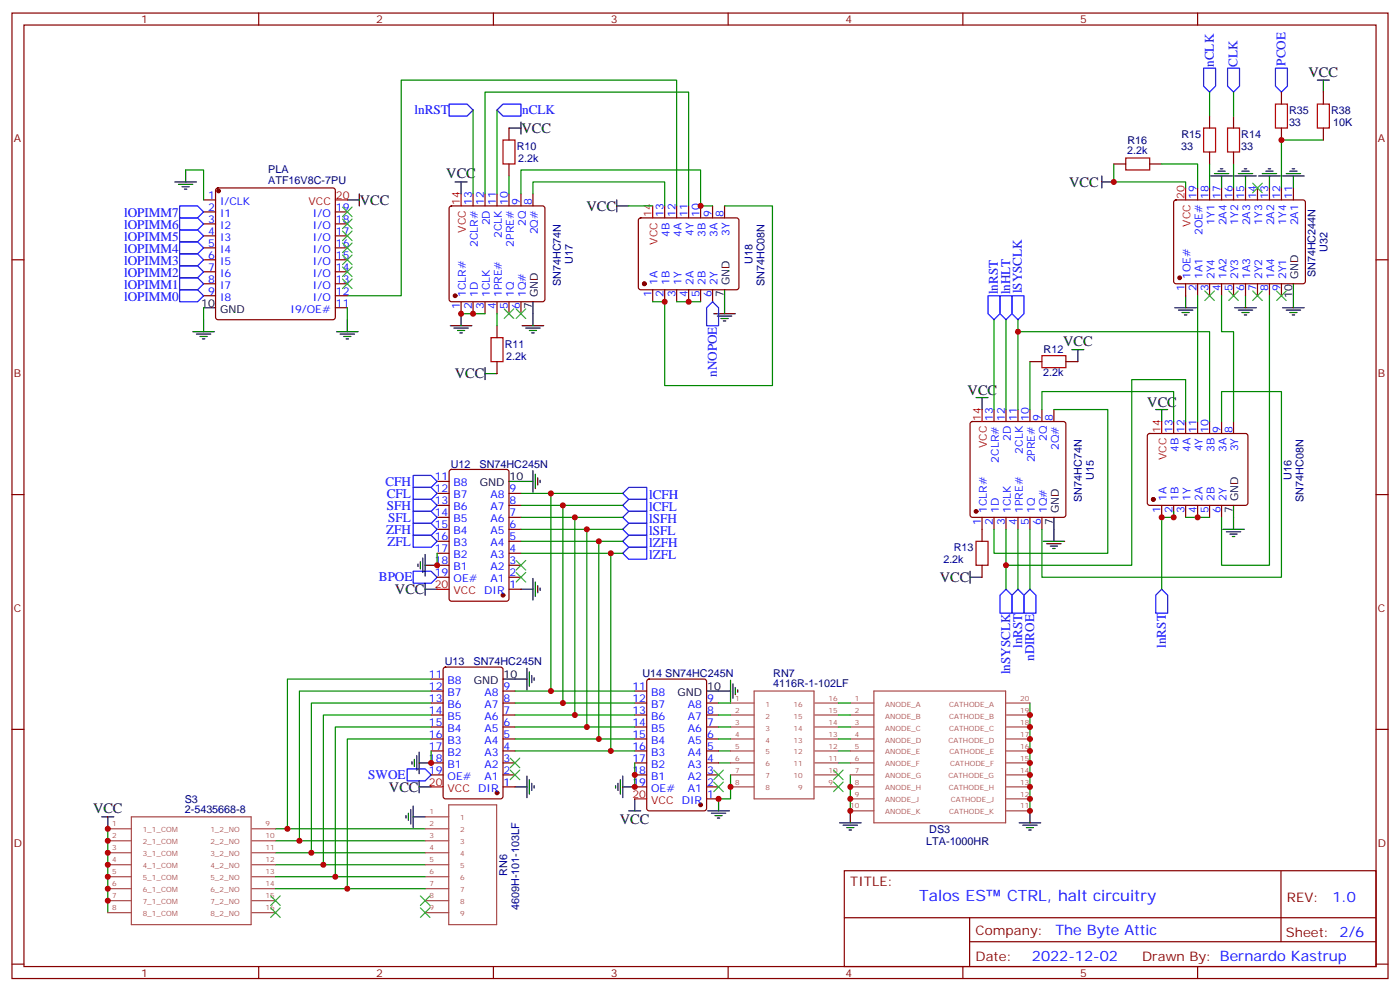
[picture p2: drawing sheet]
<svg xmlns="http://www.w3.org/2000/svg" width="412mm" height="292mm" viewBox="0 0 412 292" stroke-linecap="round" stroke-linejoin="round" font-family="sans-serif">
<defs><g id="words">
<g font-size="4.6" fill="#00f">
<text x="270.8" y="265.5">Talos ES</text>
<text x="296.6" y="265.5">CTRL, halt circuitry</text>
</g>
<g font-size="4.2">
<text x="385.5" y="22.5">VCC</text>
<text x="153.6" y="39.1">VCC</text>
<text x="131.5" y="52.5">VCC</text>
<text x="314.9" y="55">VCC</text>
<text x="106" y="60.3">VCC</text>
<text x="172.8" y="62.1">VCC</text>
<text x="313.1" y="101.9">VCC</text>
<text x="134" y="111.5">VCC</text>
<text x="285" y="116.4">VCC</text>
<text x="338" y="119.9">VCC</text>
<text x="276.9" y="171.4">VCC</text>
<text x="116.3" y="175">VCC</text>
<text x="114.6" y="233.2">VCC</text>
<text x="27.4" y="239.5">VCC</text>
<text x="182.6" y="242.8">VCC</text>
</g>
<g font-size="4.2" fill="#00f">
<text x="392.5" y="265.7">1.0</text>
<text x="310.9" y="275.3">The Byte Attic</text>
<text x="304" y="283.1">2022-12-02</text>
</g>
<g font-size="3.9" fill="#00f">
<text x="357.5" y="19.7" transform="rotate(-90 357.5 19.7)">nCLK</text>
<text x="364.6" y="19.7" transform="rotate(-90 364.6 19.7)">CLK</text>
<text x="378.6" y="19.4" transform="rotate(-90 378.6 19.4)">PCOE</text>
<text x="122.1" y="33.7">lnRST</text>
<text x="153.8" y="33.6">nCLK</text>
<text x="36.5" y="64">lOPIMM7</text>
<text x="36.5" y="71">lOPIMM5</text>
<text x="36.5" y="67.5">lOPIMM6</text>
<text x="36.5" y="74.6">lOPIMM4</text>
<text x="36.5" y="81.6">lOPIMM2</text>
<text x="36.5" y="78.1">lOPIMM3</text>
<text x="36.5" y="88.7">lOPIMM0</text>
<text x="36.5" y="85.1">lOPIMM1</text>
<text x="294" y="86.7" transform="rotate(-90 294 86.7)">lnRST</text>
<text x="297.5" y="86.7" transform="rotate(-90 297.5 86.7)">lnHLT</text>
<text x="301" y="86.4" transform="rotate(-90 301 86.4)">lSYSCLK</text>
<text x="211.2" y="111" transform="rotate(-90 211.2 111)">nNOPOE</text>
<text x="113.5" y="143">CFH</text>
<text x="113.9" y="146.6">CFL</text>
<text x="191.2" y="147">lCFH</text>
<text x="113.9" y="150.1">SFH</text>
<text x="114.4" y="153.6">SFL</text>
<text x="191.2" y="150.5">lCFL</text>
<text x="191.2" y="154">lSFH</text>
<text x="113.7" y="157.2">ZFH</text>
<text x="114.1" y="160.7">ZFL</text>
<text x="191.2" y="161.1">lZFH</text>
<text x="191.2" y="157.6">lSFL</text>
<text x="191.2" y="164.6">lZFL</text>
<text x="111.6" y="171.2">BPOE</text>
<text x="301.1" y="190.8" transform="rotate(-90 301.1 190.8)">lnRST</text>
<text x="343.5" y="190.8" transform="rotate(-90 343.5 190.8)">lnRST</text>
<text x="304.6" y="194.7" transform="rotate(-90 304.6 194.7)">nDIROE</text>
<text x="297.6" y="198.6" transform="rotate(-90 297.6 198.6)">lnSYSCLK</text>
<text x="108.5" y="229.4">SWOE</text>
</g>
<g font-size="3.9" fill="#800">
<text x="250.5" y="261">TITLE:</text>
<text x="379.1" y="265.7">REV:</text>
<text x="287.4" y="275.2">Company:</text>
<text x="378.7" y="275.8">Sheet: 2/6</text>
<text x="287.4" y="282.9">Date:</text>
<text x="336.4" y="283">Drawn By: Bernardo Kastrup</text>
</g>
<g font-size="3.2" fill="#800">
<text x="41.6" y="6.8">1</text>
<text x="110.8" y="6.8">2</text>
<text x="179.9" y="6.8">3</text>
<text x="249.1" y="6.8">4</text>
<text x="318.2" y="6.8">5</text>
<text x="4.1" y="41.9">A</text>
<text x="405.9" y="41.9">A</text>
<text x="4.1" y="111.1">B</text>
<text x="405.9" y="111.1">B</text>
<text x="4.1" y="180.2">C</text>
<text x="405.9" y="180.2">C</text>
<text x="4.1" y="249.4">D</text>
<text x="405.9" y="249.4">D</text>
<text x="41.6" y="287.7">1</text>
<text x="110.8" y="287.7">2</text>
<text x="179.9" y="287.7">3</text>
<text x="249.1" y="287.7">4</text>
<text x="318.2" y="287.7">5</text>
</g>
<g font-size="3.2" fill="#000080">
<text x="379.7" y="33.6">R35</text>
<text x="392.1" y="33.6">R38</text>
<text x="348" y="40.7">R15</text>
<text x="365.6" y="40.7">R14</text>
<text x="379.7" y="37.2">33</text>
<text x="392.7" y="37.2">10K</text>
<text x="152.2" y="44.2">R10</text>
<text x="152.6" y="47.7">2.2k</text>
<text x="332" y="45.5">2.2k</text>
<text x="332.1" y="42.3">R16</text>
<text x="348" y="44.2">33</text>
<text x="365.6" y="44.2">33</text>
<text x="79" y="51">PLA</text>
<text x="79" y="54.2">ATF16V8C-7PU</text>
<text x="168.7" y="77.8" transform="rotate(-90 168.7 77.8)">U17</text>
<text x="221.7" y="77.8" transform="rotate(-90 221.7 77.8)">U18</text>
<text x="391" y="74.2" transform="rotate(-90 391 74.2)">U32</text>
<text x="387.5" y="81.7" transform="rotate(-90 387.5 81.7)">SN74HC244N</text>
<text x="165.2" y="84.3" transform="rotate(-90 165.2 84.3)">SN74HC74N</text>
<text x="225.2" y="84.3" transform="rotate(-90 225.2 84.3)">SN74HC08N</text>
<text x="148.7" y="102.4">R11</text>
<text x="149.1" y="106">2.2k</text>
<text x="307.4" y="104.1">R12</text>
<text x="307.3" y="110.7">2.2k</text>
<text x="132.8" y="137.7">U12</text>
<text x="141.3" y="137.7">SN74HC245N</text>
<text x="322.2" y="141.3" transform="rotate(-90 322.2 141.3)">U15</text>
<text x="380.4" y="141.3" transform="rotate(-90 380.4 141.3)">U16</text>
<text x="318.6" y="147.8" transform="rotate(-90 318.6 147.8)">SN74HC74N</text>
<text x="384" y="147.8" transform="rotate(-90 384 147.8)">SN74HC08N</text>
<text x="277.9" y="165.9">2.2k</text>
<text x="281" y="162.4">R13</text>
<text x="131" y="195.9">U13</text>
<text x="139.5" y="195.9">SN74HC245N</text>
<text x="189.2" y="199.4">U14 SN74HC245N</text>
<text x="227.8" y="202.5">4116R-1-102LF</text>
<text x="227.8" y="199.3">RN7</text>
<text x="54.4" y="239.5">2-5435668-8</text>
<text x="54.4" y="236.4">S3</text>
<text x="273.7" y="245.3">DS3</text>
<text x="272.9" y="248.8">LTA-1000HR</text>
<text x="149.4" y="258" transform="rotate(-90 149.4 258)">RN6</text>
<text x="152.9" y="268" transform="rotate(-90 152.9 268)">4609H-101-103LF</text>
</g>
<g font-size="3.2" fill="#00f">
<text x="61.3" y="58.5">1</text>
<text x="352.4" y="58.7" transform="rotate(-90 352.4 58.7)">19</text>
<text x="356" y="58.7" transform="rotate(-90 356 58.7)">18</text>
<text x="359.5" y="58.7" transform="rotate(-90 359.5 58.7)">17</text>
<text x="363" y="58.7" transform="rotate(-90 363 58.7)">16</text>
<text x="366.5" y="58.7" transform="rotate(-90 366.5 58.7)">15</text>
<text x="370.1" y="58.7" transform="rotate(-90 370.1 58.7)">14</text>
<text x="373.6" y="58.7" transform="rotate(-90 373.6 58.7)">13</text>
<text x="377.1" y="58.7" transform="rotate(-90 377.1 58.7)">12</text>
<text x="380.6" y="58.7" transform="rotate(-90 380.6 58.7)">11</text>
<text x="61.3" y="65.6">3</text>
<text x="61.3" y="62.1">2</text>
<text x="64.8" y="63.8">I1</text>
<text x="64.8" y="60.3">I/CLK</text>
<text x="92.2" y="63.8">I/O</text>
<text x="99" y="62.1">19</text>
<text x="99" y="65.6">18</text>
<text x="139" y="60.5" transform="rotate(-90 139 60.5)">13</text>
<text x="142.5" y="60.5" transform="rotate(-90 142.5 60.5)">12</text>
<text x="146" y="60.5" transform="rotate(-90 146 60.5)">11</text>
<text x="149.6" y="60.5" transform="rotate(-90 149.6 60.5)">10</text>
<text x="153.1" y="60.5" transform="rotate(-90 153.1 60.5)">9</text>
<text x="156.6" y="60.5" transform="rotate(-90 156.6 60.5)">8</text>
<text x="195.4" y="64" transform="rotate(-90 195.4 64)">13</text>
<text x="199" y="64" transform="rotate(-90 199 64)">12</text>
<text x="202.5" y="64" transform="rotate(-90 202.5 64)">11</text>
<text x="206" y="64" transform="rotate(-90 206 64)">10</text>
<text x="209.5" y="64" transform="rotate(-90 209.5 64)">9</text>
<text x="213.1" y="64" transform="rotate(-90 213.1 64)">8</text>
<text x="61.3" y="69.1">4</text>
<text x="64.8" y="70.9">I3</text>
<text x="64.8" y="67.3">I2</text>
<text x="92.2" y="67.3">I/O</text>
<text x="92.2" y="70.9">I/O</text>
<text x="99" y="69.1">17</text>
<text x="144.3" y="66.4" transform="rotate(-90 144.3 66.4)">2D</text>
<text x="147.8" y="70.1" transform="rotate(-90 147.8 70.1)">2CLK</text>
<text x="154.9" y="66.5" transform="rotate(-90 154.9 66.5)">2Q</text>
<text x="158.4" y="69.1" transform="rotate(-90 158.4 69.1)">2Q#</text>
<text x="197.2" y="69.7" transform="rotate(-90 197.2 69.7)">4B</text>
<text x="200.7" y="69.7" transform="rotate(-90 200.7 69.7)">4A</text>
<text x="204.3" y="69.4" transform="rotate(-90 204.3 69.4)">4Y</text>
<text x="207.8" y="69.7" transform="rotate(-90 207.8 69.7)">3B</text>
<text x="211.3" y="69.7" transform="rotate(-90 211.3 69.7)">3A</text>
<text x="214.8" y="69.4" transform="rotate(-90 214.8 69.4)">3Y</text>
<text x="354.2" y="69.3" transform="rotate(-90 354.2 69.3)">2OE#</text>
<text x="357.7" y="66.2" transform="rotate(-90 357.7 66.2)">1Y1</text>
<text x="361.2" y="66.4" transform="rotate(-90 361.2 66.4)">2A4</text>
<text x="364.8" y="66.2" transform="rotate(-90 364.8 66.2)">1Y2</text>
<text x="368.3" y="66.4" transform="rotate(-90 368.3 66.4)">2A3</text>
<text x="371.8" y="66.2" transform="rotate(-90 371.8 66.2)">1Y3</text>
<text x="375.4" y="66.4" transform="rotate(-90 375.4 66.4)">2A2</text>
<text x="378.9" y="66.2" transform="rotate(-90 378.9 66.2)">1Y4</text>
<text x="382.4" y="66.4" transform="rotate(-90 382.4 66.4)">2A1</text>
<text x="61.3" y="76.2">6</text>
<text x="61.3" y="72.6">5</text>
<text x="64.8" y="77.9">I5</text>
<text x="64.8" y="74.4">I4</text>
<text x="92.2" y="74.4">I/O</text>
<text x="92.2" y="77.9">I/O</text>
<text x="99" y="72.6">16</text>
<text x="99" y="76.2">15</text>
<text x="140.8" y="72.7" transform="rotate(-90 140.8 72.7)">2CLR#</text>
<text x="151.3" y="72.7" transform="rotate(-90 151.3 72.7)">2PRE#</text>
<text x="61.3" y="83.2">8</text>
<text x="61.3" y="79.7">7</text>
<text x="64.8" y="81.5">I6</text>
<text x="92.2" y="81.5">I/O</text>
<text x="99" y="79.7">14</text>
<text x="99" y="83.2">13</text>
<text x="350.7" y="82.3" transform="rotate(-90 350.7 82.3)">1OE#</text>
<text x="354.2" y="82.3" transform="rotate(-90 354.2 82.3)">1A1</text>
<text x="357.7" y="82.3" transform="rotate(-90 357.7 82.3)">2Y4</text>
<text x="361.2" y="82.3" transform="rotate(-90 361.2 82.3)">1A2</text>
<text x="364.8" y="82.3" transform="rotate(-90 364.8 82.3)">2Y3</text>
<text x="368.3" y="82.3" transform="rotate(-90 368.3 82.3)">1A3</text>
<text x="371.8" y="82.3" transform="rotate(-90 371.8 82.3)">2Y2</text>
<text x="375.4" y="82.3" transform="rotate(-90 375.4 82.3)">1A4</text>
<text x="378.9" y="82.3" transform="rotate(-90 378.9 82.3)">2Y1</text>
<text x="61.3" y="86.7">9</text>
<text x="64.8" y="88.5">I8</text>
<text x="64.8" y="85">I7</text>
<text x="92.2" y="85">I/O</text>
<text x="92.2" y="88.5">I/O</text>
<text x="99" y="86.7">12</text>
<text x="137.2" y="87.6" transform="rotate(-90 137.2 87.6)">1CLR#</text>
<text x="140.8" y="87.6" transform="rotate(-90 140.8 87.6)">1D</text>
<text x="144.3" y="87.6" transform="rotate(-90 144.3 87.6)">1CLK</text>
<text x="147.8" y="87.6" transform="rotate(-90 147.8 87.6)">1PRE#</text>
<text x="151.3" y="87.6" transform="rotate(-90 151.3 87.6)">1Q</text>
<text x="154.9" y="87.6" transform="rotate(-90 154.9 87.6)">1Q#</text>
<text x="191.9" y="87.5" transform="rotate(-90 191.9 87.5)">1</text>
<text x="193.7" y="84" transform="rotate(-90 193.7 84)">1A</text>
<text x="195.4" y="87.5" transform="rotate(-90 195.4 87.5)">2</text>
<text x="197.2" y="84" transform="rotate(-90 197.2 84)">1B</text>
<text x="199" y="87.5" transform="rotate(-90 199 87.5)">3</text>
<text x="200.7" y="84" transform="rotate(-90 200.7 84)">1Y</text>
<text x="202.5" y="87.5" transform="rotate(-90 202.5 87.5)">4</text>
<text x="204.3" y="84" transform="rotate(-90 204.3 84)">2A</text>
<text x="206" y="87.5" transform="rotate(-90 206 87.5)">5</text>
<text x="207.8" y="84" transform="rotate(-90 207.8 84)">2B</text>
<text x="209.5" y="87.5" transform="rotate(-90 209.5 87.5)">6</text>
<text x="211.3" y="84" transform="rotate(-90 211.3 84)">2Y</text>
<text x="348.9" y="85.8" transform="rotate(-90 348.9 85.8)">1</text>
<text x="352.4" y="85.8" transform="rotate(-90 352.4 85.8)">2</text>
<text x="356" y="85.8" transform="rotate(-90 356 85.8)">3</text>
<text x="359.5" y="85.8" transform="rotate(-90 359.5 85.8)">4</text>
<text x="363" y="85.8" transform="rotate(-90 363 85.8)">5</text>
<text x="366.5" y="85.8" transform="rotate(-90 366.5 85.8)">6</text>
<text x="370.1" y="85.8" transform="rotate(-90 370.1 85.8)">7</text>
<text x="373.6" y="85.8" transform="rotate(-90 373.6 85.8)">8</text>
<text x="377.1" y="85.8" transform="rotate(-90 377.1 85.8)">9</text>
<text x="85.6" y="92">I9/OE#</text>
<text x="99" y="90.3">11</text>
<text x="135.5" y="91.1" transform="rotate(-90 135.5 91.1)">1</text>
<text x="139" y="91.1" transform="rotate(-90 139 91.1)">2</text>
<text x="142.5" y="91.1" transform="rotate(-90 142.5 91.1)">3</text>
<text x="146" y="91.1" transform="rotate(-90 146 91.1)">4</text>
<text x="149.6" y="91.1" transform="rotate(-90 149.6 91.1)">5</text>
<text x="153.1" y="91.1" transform="rotate(-90 153.1 91.1)">6</text>
<text x="292.5" y="124" transform="rotate(-90 292.5 124)">13</text>
<text x="296" y="124" transform="rotate(-90 296 124)">12</text>
<text x="299.5" y="124" transform="rotate(-90 299.5 124)">11</text>
<text x="303" y="124" transform="rotate(-90 303 124)">10</text>
<text x="306.6" y="124" transform="rotate(-90 306.6 124)">9</text>
<text x="310.1" y="124" transform="rotate(-90 310.1 124)">8</text>
<text x="297.7" y="129.9" transform="rotate(-90 297.7 129.9)">2D</text>
<text x="308.3" y="130" transform="rotate(-90 308.3 130)">2Q</text>
<text x="345.4" y="127.5" transform="rotate(-90 345.4 127.5)">13</text>
<text x="348.9" y="127.5" transform="rotate(-90 348.9 127.5)">12</text>
<text x="352.4" y="127.5" transform="rotate(-90 352.4 127.5)">11</text>
<text x="356" y="127.5" transform="rotate(-90 356 127.5)">10</text>
<text x="359.5" y="127.5" transform="rotate(-90 359.5 127.5)">9</text>
<text x="363" y="127.5" transform="rotate(-90 363 127.5)">8</text>
<text x="294.2" y="136.2" transform="rotate(-90 294.2 136.2)">2CLR#</text>
<text x="301.3" y="133.6" transform="rotate(-90 301.3 133.6)">2CLK</text>
<text x="304.8" y="136.2" transform="rotate(-90 304.8 136.2)">2PRE#</text>
<text x="311.9" y="132.6" transform="rotate(-90 311.9 132.6)">2Q#</text>
<text x="347.1" y="133.2" transform="rotate(-90 347.1 133.2)">4B</text>
<text x="350.7" y="133.2" transform="rotate(-90 350.7 133.2)">4A</text>
<text x="354.2" y="132.9" transform="rotate(-90 354.2 132.9)">4Y</text>
<text x="357.7" y="133.2" transform="rotate(-90 357.7 133.2)">3B</text>
<text x="361.2" y="133.2" transform="rotate(-90 361.2 133.2)">3A</text>
<text x="364.8" y="132.9" transform="rotate(-90 364.8 132.9)">3Y</text>
<text x="128.1" y="141.4">11</text>
<text x="133.6" y="143.2">B8</text>
<text x="128.1" y="145">12</text>
<text x="128.1" y="148.5">13</text>
<text x="133.6" y="146.7">B7</text>
<text x="144.4" y="146.7">A8</text>
<text x="150.1" y="148.5">8</text>
<text x="150.1" y="145">9</text>
<text x="343.6" y="147.5" transform="rotate(-90 343.6 147.5)">1A</text>
<text x="347.1" y="147.5" transform="rotate(-90 347.1 147.5)">1B</text>
<text x="350.7" y="147.5" transform="rotate(-90 350.7 147.5)">1Y</text>
<text x="354.2" y="147.5" transform="rotate(-90 354.2 147.5)">2A</text>
<text x="357.7" y="147.5" transform="rotate(-90 357.7 147.5)">2B</text>
<text x="361.2" y="147.5" transform="rotate(-90 361.2 147.5)">2Y</text>
<text x="128.1" y="152">14</text>
<text x="128.1" y="155.5">15</text>
<text x="133.6" y="150.2">B6</text>
<text x="133.6" y="153.8">B5</text>
<text x="144.4" y="153.8">A6</text>
<text x="144.4" y="150.2">A7</text>
<text x="150.1" y="155.5">6</text>
<text x="150.1" y="152">7</text>
<text x="288.9" y="154.6" transform="rotate(-90 288.9 154.6)">1</text>
<text x="290.7" y="151.1" transform="rotate(-90 290.7 151.1)">1CLR#</text>
<text x="292.5" y="154.6" transform="rotate(-90 292.5 154.6)">2</text>
<text x="294.2" y="151.1" transform="rotate(-90 294.2 151.1)">1D</text>
<text x="296" y="154.6" transform="rotate(-90 296 154.6)">3</text>
<text x="297.7" y="151.1" transform="rotate(-90 297.7 151.1)">1CLK</text>
<text x="299.5" y="154.6" transform="rotate(-90 299.5 154.6)">4</text>
<text x="301.3" y="151.1" transform="rotate(-90 301.3 151.1)">1PRE#</text>
<text x="303" y="154.6" transform="rotate(-90 303 154.6)">5</text>
<text x="304.8" y="151.1" transform="rotate(-90 304.8 151.1)">1Q</text>
<text x="306.6" y="154.6" transform="rotate(-90 306.6 154.6)">6</text>
<text x="308.3" y="151.1" transform="rotate(-90 308.3 151.1)">1Q#</text>
<text x="341.8" y="151" transform="rotate(-90 341.8 151)">1</text>
<text x="345.4" y="151" transform="rotate(-90 345.4 151)">2</text>
<text x="348.9" y="151" transform="rotate(-90 348.9 151)">3</text>
<text x="352.4" y="151" transform="rotate(-90 352.4 151)">4</text>
<text x="356" y="151" transform="rotate(-90 356 151)">5</text>
<text x="359.5" y="151" transform="rotate(-90 359.5 151)">6</text>
<text x="128.1" y="159.1">16</text>
<text x="133.6" y="157.3">B4</text>
<text x="133.6" y="160.8">B3</text>
<text x="144.4" y="160.8">A4</text>
<text x="144.4" y="157.3">A5</text>
<text x="150.1" y="159.1">5</text>
<text x="128.1" y="162.6">17</text>
<text x="128.1" y="166.1">18</text>
<text x="133.6" y="164.4">B2</text>
<text x="133.6" y="167.9">B1</text>
<text x="144.4" y="167.9">A2</text>
<text x="144.4" y="164.4">A3</text>
<text x="150.1" y="166.1">3</text>
<text x="150.1" y="162.6">4</text>
<text x="128.1" y="169.7">19</text>
<text x="133.6" y="171.4">OE#</text>
<text x="144.4" y="171.4">A1</text>
<text x="150.1" y="173.2">1</text>
<text x="150.1" y="169.7">2</text>
<text x="142.6" y="174.9">DIR</text>
<text x="126.3" y="199.6">11</text>
<text x="126.3" y="203.2">12</text>
<text x="131.8" y="201.4">B8</text>
<text x="148.3" y="203.2">9</text>
<text x="186.3" y="203.2">11</text>
<text x="126.3" y="206.7">13</text>
<text x="131.8" y="204.9">B7</text>
<text x="131.8" y="208.5">B6</text>
<text x="142.7" y="208.5">A7</text>
<text x="142.7" y="204.9">A8</text>
<text x="148.3" y="206.7">8</text>
<text x="186.3" y="206.7">12</text>
<text x="191.8" y="204.9">B8</text>
<text x="191.8" y="208.5">B7</text>
<text x="202.6" y="208.5">A8</text>
<text x="208.3" y="206.7">9</text>
<text x="126.3" y="210.2">14</text>
<text x="126.3" y="213.7">15</text>
<text x="131.8" y="212">B5</text>
<text x="131.8" y="215.5">B4</text>
<text x="142.7" y="215.5">A5</text>
<text x="142.7" y="212">A6</text>
<text x="148.3" y="213.7">6</text>
<text x="148.3" y="210.2">7</text>
<text x="186.3" y="210.2">13</text>
<text x="186.3" y="213.7">14</text>
<text x="191.8" y="212">B6</text>
<text x="191.8" y="215.5">B5</text>
<text x="202.6" y="215.5">A6</text>
<text x="202.6" y="212">A7</text>
<text x="208.3" y="213.7">7</text>
<text x="208.3" y="210.2">8</text>
<text x="126.3" y="217.3">16</text>
<text x="126.3" y="220.8">17</text>
<text x="131.8" y="219">B3</text>
<text x="142.7" y="219">A4</text>
<text x="148.3" y="220.8">4</text>
<text x="148.3" y="217.3">5</text>
<text x="186.3" y="217.3">15</text>
<text x="186.3" y="220.8">16</text>
<text x="191.8" y="219">B4</text>
<text x="202.6" y="219">A5</text>
<text x="208.3" y="220.8">5</text>
<text x="208.3" y="217.3">6</text>
<text x="126.3" y="224.3">18</text>
<text x="126.3" y="227.9">19</text>
<text x="131.8" y="222.6">B2</text>
<text x="131.8" y="226.1">B1</text>
<text x="142.7" y="226.1">A2</text>
<text x="142.7" y="222.6">A3</text>
<text x="148.3" y="227.9">2</text>
<text x="148.3" y="224.3">3</text>
<text x="186.3" y="224.3">17</text>
<text x="186.3" y="227.9">18</text>
<text x="191.8" y="222.6">B3</text>
<text x="191.8" y="226.1">B2</text>
<text x="202.6" y="226.1">A3</text>
<text x="202.6" y="222.6">A4</text>
<text x="208.3" y="227.9">3</text>
<text x="208.3" y="224.3">4</text>
<text x="131.8" y="229.6">OE#</text>
<text x="140.9" y="233.2">DIR</text>
<text x="142.7" y="229.6">A1</text>
<text x="148.3" y="231.4">1</text>
<text x="186.3" y="231.4">19</text>
<text x="191.8" y="229.6">B1</text>
<text x="191.8" y="233.2">OE#</text>
<text x="202.6" y="233.2">A1</text>
<text x="202.6" y="229.6">A2</text>
<text x="208.3" y="231.4">2</text>
<text x="200.8" y="236.7">DIR</text>
<text x="208.3" y="234.9">1</text>
</g>
<g font-size="3.2" fill="#f00">
<text x="99" y="58.5">20</text>
<text x="348.9" y="58.7" transform="rotate(-90 348.9 58.7)">20</text>
<text x="90.9" y="60.3">VCC</text>
<text x="135.5" y="60.5" transform="rotate(-90 135.5 60.5)">14</text>
<text x="191.9" y="64" transform="rotate(-90 191.9 64)">14</text>
<text x="137.2" y="68.5" transform="rotate(-90 137.2 68.5)">VCC</text>
<text x="350.7" y="66.8" transform="rotate(-90 350.7 66.8)">VCC</text>
<text x="193.7" y="72.1" transform="rotate(-90 193.7 72.1)">VCC</text>
<text x="288.9" y="124" transform="rotate(-90 288.9 124)">14</text>
<text x="341.8" y="127.5" transform="rotate(-90 341.8 127.5)">14</text>
<text x="290.7" y="132" transform="rotate(-90 290.7 132)">VCC</text>
<text x="343.6" y="135.6" transform="rotate(-90 343.6 135.6)">VCC</text>
<text x="128.1" y="173.2">20</text>
<text x="133.6" y="174.9">VCC</text>
<text x="126.3" y="231.4">20</text>
<text x="131.8" y="233.2">VCC</text>
<text x="186.3" y="234.9">20</text>
<text x="191.8" y="236.7">VCC</text>
</g>
<g font-size="3.2">
<text x="382.4" y="82.3" transform="rotate(-90 382.4 82.3)">GND</text>
<text x="158.4" y="87.6" transform="rotate(-90 158.4 87.6)">GND</text>
<text x="213.1" y="87.5" transform="rotate(-90 213.1 87.5)">7</text>
<text x="214.8" y="84" transform="rotate(-90 214.8 84)">GND</text>
<text x="380.6" y="87.8" transform="rotate(-90 380.6 87.8)">10</text>
<text x="59.3" y="90.3">10</text>
<text x="64.8" y="92">GND</text>
<text x="156.6" y="91.1" transform="rotate(-90 156.6 91.1)">7</text>
<text x="141.3" y="143.2">GND</text>
<text x="150.1" y="141.4">10</text>
<text x="364.8" y="147.5" transform="rotate(-90 364.8 147.5)">GND</text>
<text x="310.1" y="154.6" transform="rotate(-90 310.1 154.6)">7</text>
<text x="311.9" y="151.1" transform="rotate(-90 311.9 151.1)">GND</text>
<text x="363" y="151" transform="rotate(-90 363 151)">7</text>
<text x="139.6" y="201.4">GND</text>
<text x="148.3" y="199.6">10</text>
<text x="208.3" y="203.2">10</text>
<text x="199.6" y="204.9">GND</text>
</g>
<g font-size="2.1" fill="#a54b4b">
<text x="216.5" y="206.4">1</text>
<text x="216.5" y="209.9">2</text>
<text x="225.5" y="208.1">1</text>
<text x="233.7" y="208.1">16</text>
<text x="244.1" y="206.4">16</text>
<text x="244.1" y="209.9">15</text>
<text x="251.8" y="206.4">1</text>
<text x="251.8" y="209.9">2</text>
<text x="260.8" y="208.1">ANODE_A</text>
<text x="279.6" y="208.1">CATHODE_A</text>
<text x="300.5" y="206.4">20</text>
<text x="300.5" y="209.9">19</text>
<text x="216.5" y="213.4">3</text>
<text x="225.5" y="211.6">2</text>
<text x="225.5" y="215.1">3</text>
<text x="233.7" y="211.6">15</text>
<text x="233.7" y="215.1">14</text>
<text x="244.1" y="213.4">14</text>
<text x="251.8" y="213.4">3</text>
<text x="260.8" y="211.6">ANODE_B</text>
<text x="260.8" y="215.1">ANODE_C</text>
<text x="279.6" y="215.1">CATHODE_C</text>
<text x="279.6" y="211.6">CATHODE_B</text>
<text x="300.5" y="213.4">18</text>
<text x="216.5" y="216.9">4</text>
<text x="216.5" y="220.5">5</text>
<text x="225.5" y="218.7">4</text>
<text x="233.7" y="218.7">13</text>
<text x="244.1" y="216.9">13</text>
<text x="244.1" y="220.5">12</text>
<text x="251.8" y="216.9">4</text>
<text x="251.8" y="220.5">5</text>
<text x="260.8" y="218.7">ANODE_D</text>
<text x="279.4" y="218.7">CATHODE_D</text>
<text x="300.5" y="216.9">17</text>
<text x="300.5" y="220.5">16</text>
<text x="216.5" y="224">6</text>
<text x="216.5" y="227.5">7</text>
<text x="225.5" y="222.2">5</text>
<text x="225.5" y="225.7">6</text>
<text x="233.7" y="222.2">12</text>
<text x="233.7" y="225.7">11</text>
<text x="244.1" y="224">11</text>
<text x="244.1" y="227.5">10</text>
<text x="251.8" y="224">6</text>
<text x="251.8" y="227.5">7</text>
<text x="260.8" y="222.2">ANODE_E</text>
<text x="260.8" y="225.7">ANODE_F</text>
<text x="279.7" y="222.2">CATHODE_E</text>
<text x="279.9" y="225.7">CATHODE_F</text>
<text x="300.5" y="224">15</text>
<text x="300.5" y="227.5">14</text>
<text x="216.5" y="231">8</text>
<text x="225.5" y="229.3">7</text>
<text x="225.5" y="232.8">8</text>
<text x="233.7" y="229.3">10</text>
<text x="235.1" y="232.8">9</text>
<text x="244.1" y="231">9</text>
<text x="251.8" y="231">8</text>
<text x="260.8" y="229.3">ANODE_G</text>
<text x="260.8" y="232.8">ANODE_H</text>
<text x="279.4" y="229.3">CATHODE_G</text>
<text x="279.5" y="232.8">CATHODE_H</text>
<text x="300.5" y="231">13</text>
<text x="126.6" y="239.9">1</text>
<text x="250.5" y="238.1">10</text>
<text x="251.8" y="234.6">9</text>
<text x="260.8" y="236.3">ANODE_J</text>
<text x="260.8" y="239.8">ANODE_K</text>
<text x="279.6" y="239.8">CATHODE_K</text>
<text x="280.1" y="236.3">CATHODE_J</text>
<text x="300.5" y="234.6">12</text>
<text x="300.5" y="238.1">11</text>
<text x="33.1" y="243.4">1</text>
<text x="42.1" y="245.1">1_1_COM</text>
<text x="62" y="245.1">1_2_NO</text>
<text x="78.2" y="243.4">9</text>
<text x="126.6" y="243.4">2</text>
<text x="135.5" y="241.6">1</text>
<text x="135.5" y="245.1">2</text>
<text x="33.1" y="246.9">2</text>
<text x="33.1" y="250.4">3</text>
<text x="42.1" y="248.7">2_1_COM</text>
<text x="62" y="248.7">2_2_NO</text>
<text x="78.2" y="246.9">10</text>
<text x="78.2" y="250.4">11</text>
<text x="126.6" y="246.9">3</text>
<text x="126.6" y="250.4">4</text>
<text x="135.5" y="248.7">3</text>
<text x="33.1" y="254">4</text>
<text x="33.1" y="257.5">5</text>
<text x="42.1" y="252.2">3_1_COM</text>
<text x="42.1" y="255.7">4_1_COM</text>
<text x="62" y="252.2">3_2_NO</text>
<text x="62" y="255.7">4_2_NO</text>
<text x="78.2" y="254">12</text>
<text x="78.2" y="257.5">13</text>
<text x="126.6" y="254">5</text>
<text x="126.6" y="257.5">6</text>
<text x="135.5" y="252.2">4</text>
<text x="135.5" y="255.7">5</text>
<text x="33.1" y="261">6</text>
<text x="42.1" y="259.2">5_1_COM</text>
<text x="42.1" y="262.8">6_1_COM</text>
<text x="62" y="259.2">5_2_NO</text>
<text x="62" y="262.8">6_2_NO</text>
<text x="78.2" y="261">14</text>
<text x="126.6" y="261">7</text>
<text x="135.5" y="259.2">6</text>
<text x="135.5" y="262.8">7</text>
<text x="33.1" y="264.6">7</text>
<text x="33.1" y="268.1">8</text>
<text x="42.1" y="266.3">7_1_COM</text>
<text x="42.1" y="269.8">8_1_COM</text>
<text x="62" y="266.3">7_2_NO</text>
<text x="62" y="269.8">8_2_NO</text>
<text x="78.2" y="264.6">15</text>
<text x="78.2" y="268.1">16</text>
<text x="126.6" y="264.6">8</text>
<text x="126.6" y="268.1">9</text>
<text x="135.5" y="266.3">8</text>
<text x="135.5" y="269.8">9</text>
</g>
</g></defs>
<g fill="none" stroke="#870000" stroke-width=".35">
<path d="M3.5 3.8h405.4v284.4h-405.4zM7.1 7.4h398.2v277.3h-398.2zM76.2 3.8v3.6M145.3 3.8v3.6M214.5 3.8v3.6M283.6 3.8v3.6M352.8 3.8v3.6M149.9 37.7v3.5M356.3 34.2v3.5M363.4 34.2v3.5M377.5 27.1v3.6M377.5 37.7v3.5"/>
<path d="M389.8 27.1v3.6M389.8 37.7v3.5M60 58.9h3.5M63.7 55.6l.5-.2h33.9l.5 .2 .2 .5v37.4l-.3 .4-.4 .3h-33.9l-.5-.3-.2-.4v-37.4zM139.3 57.1v3.5M142.9 57.1v3.5M146.4 57.1v3.5M149.9 48.3v3.5M149.9 57.1v3.5M153.5 57.1v3.5M157 57.1v3.5M328.1 48.3h3.5"/>
<path d="M338.7 48.3h3.5M346 59.1l.4-.2h37.7l.4 .7v23.5l-.7 .5-37.6-.1-.5-.6v-23.3zM352.8 55.4v3.5M356.3 44.8v3.5M356.3 55.4v3.5M359.8 55.4v3.5M363.4 44.8v3.5M363.4 55.4v3.5M366.9 55.4v3.5M370.4 55.4v3.5M373.9 55.4v3.5M377.5 55.4v3.5"/>
<path d="M381 55.4v3.5M3.5 76.5h3.6M60 76.5h3.5M60 62.4h3.5M60 65.9h3.5M60 69.5h3.5M60 73h3.5M98.8 76.5h3.5M98.8 62.4h3.5M98.8 65.9h3.5M98.8 69.5h3.5M98.8 73h3.5"/>
<path d="M132.5 60.8l.5-.2h26.8l.5 .2 .2 .5v26.9l-.2 .5-.5 .2h-26.8l-.5-.3-.2-.4v-26.9zM188.3 64.4l.4-.2h28.3l.5 .2 .2 .5-.1 20-.6 .4h-28.5l-.5-.7v-19.7zM195.8 60.6v3.6M199.3 60.6v3.6M202.8 60.6v3.6M206.4 60.6v3.6M209.9 60.6v3.6M213.4 60.6v3.6M405.3 76.5h3.6M60 80h3.5M60 83.6h3.5M60 87.1h3.5"/>
<path d="M98.8 80h3.5M98.8 83.6h3.5M98.8 87.1h3.5M98.8 90.6h3.5M135.8 88.9v3.5M139.3 88.9v3.5M142.9 88.9v3.5M146.4 88.9v3.5M146.4 95.9v3.5M149.9 88.9v3.5M153.5 88.9v3.5M192.3 85.3v3.6"/>
<path d="M195.8 85.3v3.6M199.3 85.3v3.6M202.8 85.3v3.6M206.4 85.3v3.6M209.9 85.3v3.6M349.2 83.6v3.5M352.8 83.6v3.5M356.3 83.6v3.5M359.8 83.6v3.5M363.4 83.6v3.5M366.9 83.6v3.5M370.4 83.6v3.5"/>
<path d="M373.9 83.6v3.5M377.5 83.6v3.5M146.4 106.5v3.5M303.4 106.5h3.5M314 106.5h3.5M132.5 138.5l.5-.2h16.2l.7 .4v37.7l-.4 .6-16.5 .1-.7-.5v-37.6zM286 124.3l.5-.2h26.8l.5 .2 .2 .5v26.9l-.3 .5-.4 .2h-26.8l-.5-.3-.2-.4v-26.9zM292.8 120.6v3.5M296.3 120.6v3.5M299.9 120.6v3.5M303.4 120.6v3.5M306.9 120.6v3.5"/>
<path d="M310.4 120.6v3.5M338.2 127.9l.5-.2h28.2l.5 .2 .2 .5-.1 20-.6 .4h-28.5l-.4-.7v-19.7zM345.7 124.1v3.6M349.2 124.1v3.6M352.8 124.1v3.6M356.3 124.1v3.6M359.8 124.1v3.6M363.4 124.1v3.6M3.5 145.7h3.6M128.8 159.4h3.5M128.8 155.9h3.5M128.8 152.4h3.5"/>
<path d="M128.8 148.8h3.5M128.8 145.3h3.5M128.8 141.8h3.5M149.9 159.4h3.6M149.9 155.9h3.6M149.9 152.4h3.6M149.9 148.8h3.6M149.9 145.3h3.6M289.3 152.4v7M292.8 152.4v3.5M296.3 152.4v3.5M299.9 152.4v3.5"/>
<path d="M303.4 152.4v3.5M306.9 152.4v3.5M342.2 148.8v3.6M345.7 148.8v3.6M349.2 148.8v3.6M352.8 148.8v3.6M356.3 148.8v3.6M359.8 148.8v3.6M405.3 145.7h3.6M128.8 170h3.5M128.8 166.5h3.5M128.8 162.9h3.5"/>
<path d="M149.9 173.5h3.6M149.9 170h3.6M149.9 166.5h3.6M149.9 162.9h3.6M289.3 166.5v3.5M127 200h3.5M130.8 196.7l.4-.2h16.3l.6 .4 .1 37.7-.5 .6-16.5 .1-.6-.5-.1-37.6zM3.5 214.8h3.6M127 217.6h3.5M127 214.1h3.5M127 210.6h3.5M127 207h3.5"/>
<path d="M127 203.5h3.5M148.2 217.6h3.5M148.2 214.1h3.5M148.2 210.6h3.5M148.2 207h3.5M148.2 203.5h3.5M187 217.6h3.5M187 214.1h3.5M187 210.6h3.5M187 207h3.5M187 203.5h3.5M190.7 200.2l.5-.2h16.2l.7 .4v37.7l-.4 .6-16.5 .1-.6-.5-.1-37.6z"/>
<path d="M208.1 217.6h3.6M208.1 214.1h3.6M208.1 210.6h3.6M208.1 207h3.6M405.3 214.8h3.6M127 228.2h3.5M127 224.7h3.5M127 221.2h3.5M148.2 231.7h3.5M148.2 228.2h3.5M148.2 224.7h3.5M148.2 221.2h3.5"/>
<path d="M187 231.7h3.5M187 228.2h3.5M187 224.7h3.5M187 221.2h3.5M208.1 231.7h3.6M208.1 228.2h3.6M208.1 224.7h3.6M208.1 221.2h3.6M208.1 235.3h3.6M248.7 256.4h156.6v28.3h-156.6zM377.3 256.5v20.8M248.7 270.3h156.5"/>
<path d="M285.6 277.3h119.6M285.6 270.3v14.1M3.5 284h3.6M76.2 284.7v3.5M145.3 284.7v3.5M214.5 284.7v3.5M283.6 284.7v3.5M352.8 284.7v3.5M405.3 284h3.6"/>
</g>
<g fill="none" stroke="#00f" stroke-width=".35">
<path d="M132.3 30.7h5.3l1.7 1.7-1.7 1.8h-5.3zM148.2 30.7h5.3v3.5h-5.3l-1.8-1.8zM354.5 20.1h3.6v5.3l-1.8 1.7-1.8-1.7zM361.6 20.1h3.5v5.3l-1.7 1.7-1.8-1.7zM375.7 20.1h3.5v5.3l-1.7 1.7-1.8-1.7zM52.9 78.3h5.3l1.8 1.7-1.8 1.8h-5.3zM52.9 74.8h5.3l1.8 1.7-1.8 1.8h-5.3zM52.9 71.2h5.3l1.8 1.8-1.8 1.8h-5.3zM52.9 67.7h5.3l1.8 1.8-1.8 1.7h-5.3zM52.9 64.2h5.3l1.8 1.7-1.8 1.8h-5.3zM52.9 60.6h5.3l1.8 1.8-1.8 1.8h-5.3zM52.9 85.3h5.3l1.8 1.8-1.8 1.8h-5.3z"/>
<path d="M52.9 81.8h5.3l1.8 1.8-1.8 1.7h-5.3zM209.9 88.9l1.8 1.7v5.3h-3.6v-5.3zM291 87.1h3.6v5.3l-1.8 1.8-1.8-1.8zM294.6 87.1h3.5v5.3l-1.8 1.8-1.7-1.8zM298.1 87.1h3.5v5.3l-1.7 1.8-1.8-1.8zM121.7 140h5.3l1.8 1.8-1.8 1.7h-5.3zM121.7 143.5h5.3l1.8 1.8-1.8 1.8h-5.3zM121.7 147.1h5.3l1.8 1.7-1.8 1.8h-5.3zM121.7 150.6h5.3l1.8 1.8-1.8 1.7h-5.3zM121.7 154.1h5.3l1.8 1.8-1.8 1.8h-5.3zM121.7 157.7h5.3l1.8 1.7-1.8 1.8h-5.3zM185.2 143.5h5.3v3.6h-5.3l-1.8-1.8z"/>
<path d="M185.2 147.1h5.3v3.5h-5.3l-1.8-1.8zM185.2 150.6h5.3v3.5h-5.3l-1.8-1.7zM185.2 154.1h5.3v3.6h-5.3l-1.8-1.8zM185.2 157.7h5.3v3.5h-5.3l-1.8-1.8zM121.7 168.2h5.3l1.8 1.8-1.8 1.8h-5.3zM185.2 161.2h5.3v3.5h-5.3l-1.8-1.8zM294.6 175.3l1.7-1.8 1.8 1.8v5.3h-3.5zM298.1 175.3l1.8-1.8 1.7 1.8v5.3h-3.5zM303.4 173.5l1.8 1.8v5.3h-3.6v-5.3zM342.2 173.5l1.8 1.8v5.3h-3.6v-5.3zM119.9 226.4h5.3l1.8 1.8-1.8 1.8h-5.3z"/>
</g>
<g fill="none" stroke="#000" stroke-width=".35">
<path d="M149.9 37.7h3.6M153.5 35.9v3.6M388.1 23.6h3.5M389.8 23.6v3.5M51.5 53.6h6.4M52.6 54.3h4.2M53.6 55h2.1M54.3 55.7h.7M54.7 50.1v3.5M102.3 58.9h3.5M105.8 57.1v3.5M134.1 53.6h3.5"/>
<path d="M135.8 53.6v3.5M181.7 58.9v3.5M324.6 53.6h3.5M324.6 51.8v3.6M356.7 51.8h6.3M357.7 51.1h4.2M358.8 50.4h2.1M359.5 49.7h.7M359.8 51.8v3.6M363.7 51.8h6.4M364.8 51.1h4.2M365.8 50.4h2.1"/>
<path d="M366.5 49.7h.7M366.9 51.8v3.6M370.8 51.8h6.3M371.8 51.1h4.3M372.9 50.4h2.1M373.6 49.7h.7M373.9 51.8v3.6M377.8 51.8h6.4M378.9 51.1h4.2M379.9 50.4h2.2M380.6 49.7h.8M381 51.8v3.6"/>
<path d="M181.7 60.6h3.5M56.8 97.7h6.3M57.9 98.4h4.2M58.9 99.1h2.1M59.6 99.8h.7M60 90.6h3.5M60 94.2v3.5M99.1 97.7h6.4M100.2 98.4h4.2M101.2 99.1h2.2M102 99.8h.7M102.3 94.2v3.5"/>
<path d="M132.6 95.9h6.4M133.7 96.6h4.2M134.8 97.3h2.1M135.5 98h.7M135.8 92.4v3.5M153.8 95.9h6.4M154.9 96.6h4.2M155.9 97.3h2.1M156.6 98h.7M157 88.9v7M210.3 92.4h6.3M211.3 93.1h4.2"/>
<path d="M212.4 93.8h2.1M213.1 94.5h.7M213.4 85.3v7.1M346.1 90.6h6.3M347.1 91.3h4.3M348.2 92h2.1M348.9 92.7h.7M349.2 87.1v3.5M363.7 90.6h6.4M364.8 91.3h4.2M365.8 92h2.1M366.5 92.7h.7"/>
<path d="M366.9 87.1v3.5M377.8 90.6h6.4M378.9 91.3h4.2M379.9 92h2.2M380.6 92.7h.8M381 83.6v7M142.9 110h3.5M142.9 108.3v3.5M287.5 117.1h3.5M289.3 117.1v3.5M315.7 103h3.6M317.5 103v3.5"/>
<path d="M157 138.6v6.4M157.7 139.7v4.2M340.4 120.6h3.6M342.2 120.6v3.5M149.9 141.8h7.1M158.4 140.7v2.1M159.1 141.4v.7M307.3 159.4h6.3M310.4 152.4v7M360.2 155.9h6.3M361.2 156.6h4.3M362.3 157.3h2.1"/>
<path d="M363 158h.7M363.4 148.8v7.1M123.1 166.1v.7M123.8 165.4v2.1M124.5 164.4v4.2M125.2 173.5h3.6M125.2 163.3v6.4M125.2 171.8v3.5M125.2 166.5h3.6M153.5 173.5h3.5M157 170.4v6.3M157.7 171.4v4.2"/>
<path d="M158.4 172.5v2.1M159.1 173.2v.7M285.8 170h3.5M285.8 168.2v3.6M308.3 160.1h4.3M309.4 160.8h2.1M310.1 161.5h.7M148.2 200h7M155.2 196.8v6.4M155.9 197.9v4.2M156.6 198.9v2.1M157.3 199.6v.7"/>
<path d="M208.1 203.5h7.1M215.2 200.3v6.4M215.9 201.4v4.2M216.6 202.5v2.1M217.3 203.2v.7M120.3 239.5v2.1M121 238.4v4.3M121.4 224.3v.7M121.7 237.4v6.3M122.1 223.6v2.1M122.8 222.6v4.2M123.5 231.7h3.5"/>
<path d="M123.5 221.5v6.4M123.5 230v3.5M123.5 224.7h3.5M151.7 231.7h3.5M155.2 228.6v6.3M155.9 229.6v4.3M156.6 230.7v2.1M157.3 231.4v.7M181.3 231.4v.7M182 230.7v2.1M182.7 229.6v4.3M183.4 231.7h3.6"/>
<path d="M183.4 228.6v6.3M185.2 238.8h3.5M187 235.3v3.5M208.5 238.8h6.3M209.5 239.5h4.3M211.7 235.3v3.5M250.5 238.8v3.5M303.4 238.8v3.5M30 240.6h3.5M31.7 240.6v3.5M119.6 240.2v.7M121.7 240.6h3.5"/>
<path d="M210.6 240.2h2.1M211.3 240.9h.7M247.3 242.3h6.3M248.4 243h4.2M249.4 243.7h2.1M250.1 244.4h.7M300.2 242.3h6.4M301.3 243h4.2M302.3 243.7h2.1M303 244.4h.7"/>
</g>
<g fill="#870000" stroke="#870000" stroke-width=".35">
<circle cx="148.2" cy="175.3" r=".53"/>
<circle cx="146.4" cy="233.5" r=".53"/>
<circle cx="206.4" cy="237" r=".53"/>
<circle cx="287.5" cy="150.6" r=".53"/>
<circle cx="339.7" cy="147.1" r=".53"/>
<circle cx="134.1" cy="87.1" r=".53"/>
<circle cx="189.8" cy="83.6" r=".53"/>
<circle cx="64.4" cy="56.2" r=".53"/>
<circle cx="347.5" cy="81.8" r=".53"/>
</g>
<path d="M98.8 58.9h3.5M135.8 57.1v3.5M349.2 55.4v3.5M192.3 60.6v3.6M289.3 120.6v3.5M342.2 124.1v3.6M128.8 173.5h3.5M127 231.7h3.5M187 235.3h3.5" fill="none" stroke="#f00" stroke-width=".35"/>
<g fill="none" stroke="#008700" stroke-width=".35">
<path d="M139.3 32.4v24.7M146.4 32.4v24.7M356.3 27.1v7.1M363.4 27.1v7.1M54.7 50.1h5.3v8.8M142.9 57.1v-30h59.9v33.5M149.9 51.8v5.3M153.5 57.1v-7h52.9v10.5h3.5M157 57.1v-3.5h38.8v7M328.1 48.3v5.3h21.1v1.8M342.2 48.3h10.6v7.1M356.3 48.3v7.1"/>
<path d="M363.4 48.3v7.1M389.8 41.2h-12.3v14.2M185.2 60.6h7.1M199.3 60.6v-37h-81.1v63.5h-15.9M213.4 60.6h14.1v53h-31.7v-24.7h-3.5M60 90.6v3.6M102.3 90.6v3.6M135.8 92.4h7.1M146.4 92.4v3.5M199.3 88.9h7.1M292.8 94.2v26.4M296.3 94.2v26.4"/>
<path d="M299.9 97.7h56.4v26.4M299.9 94.2v26.4M352.8 87.1v37M359.8 87.1v10.6h3.6v26.4M373.9 87.1v79.4h-14.1v-14.1M303.4 106.5v14.1M306.9 120.6v-5.3h38.8v8.8M310.4 120.6h15.9v42.3h-33.5v-7M349.2 124.1v-12.3h-15.8v54.7h-37.1v-10.6M359.8 124.1v-8.8h17.7v54.7h-70.6v-14.1M153.5 145.3h29.9M153.5 148.8h29.9"/>
<path d="M153.5 152.4h29.9M153.5 155.9h29.9M153.5 159.4h29.9M162.3 145.3v58.2h-10.6M165.8 148.8v58.2h-14.1M169.3 152.4v58.2h-17.6M172.9 155.9v58.2h-21.2M176.4 159.4v58.2h-24.7M299.9 155.9v17.6M303.4 155.9v17.6M345.7 150.6v1.8h-3.5v21.1M349.2 152.4h7.1"/>
<path d="M128.8 162.9v3.6M153.5 162.9h29.9M179.9 162.9v58.3h-28.2M296.3 166.5v7M127 200h-42.3v44.1M127 217.6h-24.7v44.1M127 214.1h-28.2v44.1M127 210.6h-31.8v44.1M127 207h-35.3v44.1M127 203.5h-38.8v44.1M162.3 203.5h24.7M165.8 207h21.2"/>
<path d="M169.3 210.6h17.7M172.9 214.1h14.1M176.4 217.6h10.6M211.7 207h3.5M211.7 210.6h3.5M211.7 214.1h3.5M211.7 217.6h3.5M246.9 207h3.6M246.9 210.6h3.6M246.9 214.1h3.6M246.9 217.6h3.6M303.4 207v31.8"/>
<path d="M127 221.2v3.5M179.9 221.2h7.1M187 224.7v7M211.7 224.7h3.5M211.7 221.2h3.5M215.2 228.2v7.1h-3.5M246.9 224.7h3.6M246.9 221.2h3.6M250.5 228.2v10.6M31.7 244.1v24.7M81.1 244.1h44.1M81.1 254.7h44.1"/>
<path d="M81.1 251.1h44.1M81.1 247.6h44.1M81.1 258.2h44.1M81.1 261.7h44.1"/>
</g>
<g fill="none" stroke="#a64a4a" stroke-width=".35">
<path d="M215.2 207h6.9M215.2 210.6h6.9M215.2 214.1h6.9M215.2 217.6h6.9M222.1 203.5h17.7v31.8h-17.7zM240 207h6.9M240 210.6h6.9M240 214.1h6.9M240 217.6h6.9M250.5 207h6.9M250.5 210.6h6.9M250.5 214.1h6.9"/>
<path d="M250.5 217.6h6.9M257.4 203.5h38.8v38.8h-38.8zM296.4 207h7M296.4 210.6h7M296.4 214.1h7M296.4 217.6h7M132.2 237h14.1v35.3h-14.1zM215.2 221.2h6.9M215.2 224.7h6.9M215.2 228.2h6.9M215.2 231.7h6.9M240 221.2h6.9"/>
<path d="M240 224.7h6.9M240 228.2h6.9M240 231.7h6.9M250.5 235.3h6.9M250.5 221.2h6.9M250.5 224.7h6.9M250.5 228.2h6.9M250.5 231.7h6.9M250.5 238.8h6.9M296.4 235.3h7M296.4 221.2h7M296.4 224.7h7"/>
<path d="M296.4 228.2h7M296.4 231.7h7M296.4 238.8h7M31.7 244.1h7M31.7 247.6h7M31.7 251.1h7M31.7 254.7h7M31.7 258.2h7M38.7 240.6h35.3v31.7h-35.3zM74.2 244.1h6.9M74.2 247.6h6.9M74.2 251.1h6.9"/>
<path d="M74.2 254.7h6.9M74.2 258.2h6.9M125.2 240.6h7M125.2 244.1h7M125.2 247.6h7M125.2 251.1h7M125.2 254.7h7M125.2 258.2h7M31.7 261.7h7M31.7 265.3h7M31.7 268.8h7M74.2 261.7h6.9"/>
<path d="M74.2 265.3h6.9M74.2 268.8h6.9M125.2 261.7h7M125.2 265.3h7M125.2 268.8h7"/>
</g>
<g fill="none" stroke="#3c3" stroke-width=".35">
<path d="M369 53.9l2.8 2.9M371.8 53.9l-2.8 2.9M100.9 78.6l2.8 2.9M100.9 75.1l2.8 2.8M100.9 71.6l2.8 2.8M100.9 68.1l2.8 2.8M100.9 64.5l2.8 2.8M100.9 61l2.8 2.8M103.7 78.6l-2.8 2.9M103.7 75.1l-2.8 2.8M103.7 71.6l-2.8 2.8M103.7 68.1l-2.8 2.8"/>
<path d="M103.7 64.5l-2.8 2.8M103.7 61l-2.8 2.8M100.9 82.2l2.8 2.8M103.7 82.2l-2.8 2.8M148.5 91l2.8 2.8M151.3 91l-2.8 2.8M152 91l2.9 2.8M154.9 91l-2.9 2.8M354.9 85.7l2.8 2.8M357.7 85.7l-2.8 2.8M361.9 85.7l2.9 2.8M364.8 85.7l-2.9 2.8"/>
<path d="M369 85.7l2.8 2.8M371.8 85.7l-2.8 2.8M376.1 85.7l2.8 2.8M378.9 85.7l-2.8 2.8M152 168.6l2.9 2.8M152 165.1l2.9 2.8M154.9 168.6l-2.9 2.8M154.9 165.1l-2.9 2.8M150.3 226.8l2.8 2.8M150.3 223.3l2.8 2.8M153.1 226.8l-2.8 2.8M153.1 223.3l-2.8 2.8"/>
<path d="M210.3 226.8l2.8 2.8M210.3 230.3l2.8 2.9M213.1 226.8l-2.8 2.8M213.1 230.3l-2.8 2.9M245.5 226.8l2.9 2.8M245.5 230.3l2.9 2.9M248.4 226.8l-2.9 2.8M248.4 230.3l-2.9 2.9M79.7 263.8l2.8 2.9M79.7 267.4l2.8 2.8M82.5 263.8l-2.8 2.9M82.5 267.4l-2.8 2.8"/>
<path d="M123.8 267.4l2.8 2.8M123.8 263.8l2.8 2.9M126.6 267.4l-2.8 2.8M126.6 263.8l-2.8 2.9"/>
</g>
<path d="M354.5 37.7h3.6v7.1h-3.6zM361.6 37.7h3.5v7.1h-3.5zM375.7 30.7h3.5v7h-3.5zM388.1 30.7h3.5v7h-3.5zM148.2 41.2h3.5v7.1h-3.5zM331.6 46.5h7.1v3.6h-7.1zM144.6 99.4h3.6v7.1h-3.6zM306.9 104.7h7.1v3.6h-7.1zM287.5 159.4h3.5v7.1h-3.5z" fill="none" stroke="#a10000" stroke-width=".35"/>
<g fill="#c00">
<circle cx="102.3" cy="261.7" r=".88"/>
<circle cx="98.8" cy="258.2" r=".88"/>
<circle cx="95.3" cy="254.7" r=".88"/>
<circle cx="91.7" cy="251.1" r=".88"/>
<circle cx="88.2" cy="247.6" r=".88"/>
<circle cx="84.7" cy="244.1" r=".88"/>
<circle cx="31.8" cy="244.1" r=".88"/>
<circle cx="31.8" cy="247.6" r=".88"/>
<circle cx="31.8" cy="251.1" r=".88"/>
<circle cx="31.8" cy="254.7" r=".88"/>
<circle cx="31.8" cy="258.2" r=".88"/>
<circle cx="31.8" cy="261.7" r=".88"/>
<circle cx="31.8" cy="265.3" r=".88"/>
<circle cx="127" cy="224.7" r=".88"/>
<circle cx="128.8" cy="166.5" r=".88"/>
<circle cx="162.3" cy="145.3" r=".88"/>
<circle cx="165.8" cy="148.8" r=".88"/>
<circle cx="169.3" cy="152.4" r=".88"/>
<circle cx="172.9" cy="155.9" r=".88"/>
<circle cx="176.4" cy="159.4" r=".88"/>
<circle cx="179.9" cy="162.9" r=".88"/>
<circle cx="250.5" cy="238.8" r=".88"/>
<circle cx="303.4" cy="238.8" r=".88"/>
<circle cx="303.4" cy="210.6" r=".88"/>
<circle cx="303.4" cy="214.1" r=".88"/>
<circle cx="303.4" cy="217.6" r=".88"/>
<circle cx="303.4" cy="221.2" r=".88"/>
<circle cx="303.4" cy="224.7" r=".88"/>
<circle cx="303.4" cy="228.2" r=".88"/>
<circle cx="303.4" cy="231.7" r=".88"/>
<circle cx="303.4" cy="235.3" r=".88"/>
<circle cx="162.3" cy="203.5" r=".88"/>
<circle cx="165.8" cy="207" r=".88"/>
<circle cx="169.3" cy="210.6" r=".88"/>
<circle cx="172.9" cy="214.1" r=".88"/>
<circle cx="176.4" cy="217.6" r=".88"/>
<circle cx="179.9" cy="221.2" r=".88"/>
<circle cx="187" cy="231.7" r=".88"/>
<circle cx="187" cy="228.2" r=".88"/>
<circle cx="250.5" cy="231.7" r=".88"/>
<circle cx="250.5" cy="235.3" r=".88"/>
<circle cx="211.7" cy="235.3" r=".88"/>
<circle cx="215.2" cy="231.7" r=".88"/>
<circle cx="296.3" cy="166.5" r=".88"/>
<circle cx="299.9" cy="97.7" r=".88"/>
<circle cx="342.2" cy="152.4" r=".88"/>
<circle cx="352.8" cy="152.4" r=".88"/>
<circle cx="345.7" cy="152.4" r=".88"/>
<circle cx="135.8" cy="92.4" r=".88"/>
<circle cx="139.3" cy="92.4" r=".88"/>
<circle cx="206.4" cy="60.6" r=".88"/>
<circle cx="202.8" cy="88.9" r=".88"/>
<circle cx="195.8" cy="88.9" r=".88"/>
<circle cx="377.5" cy="41.2" r=".88"/>
<circle cx="328.1" cy="53.6" r=".88"/>
</g>
<use href="#words"/>
</svg>
